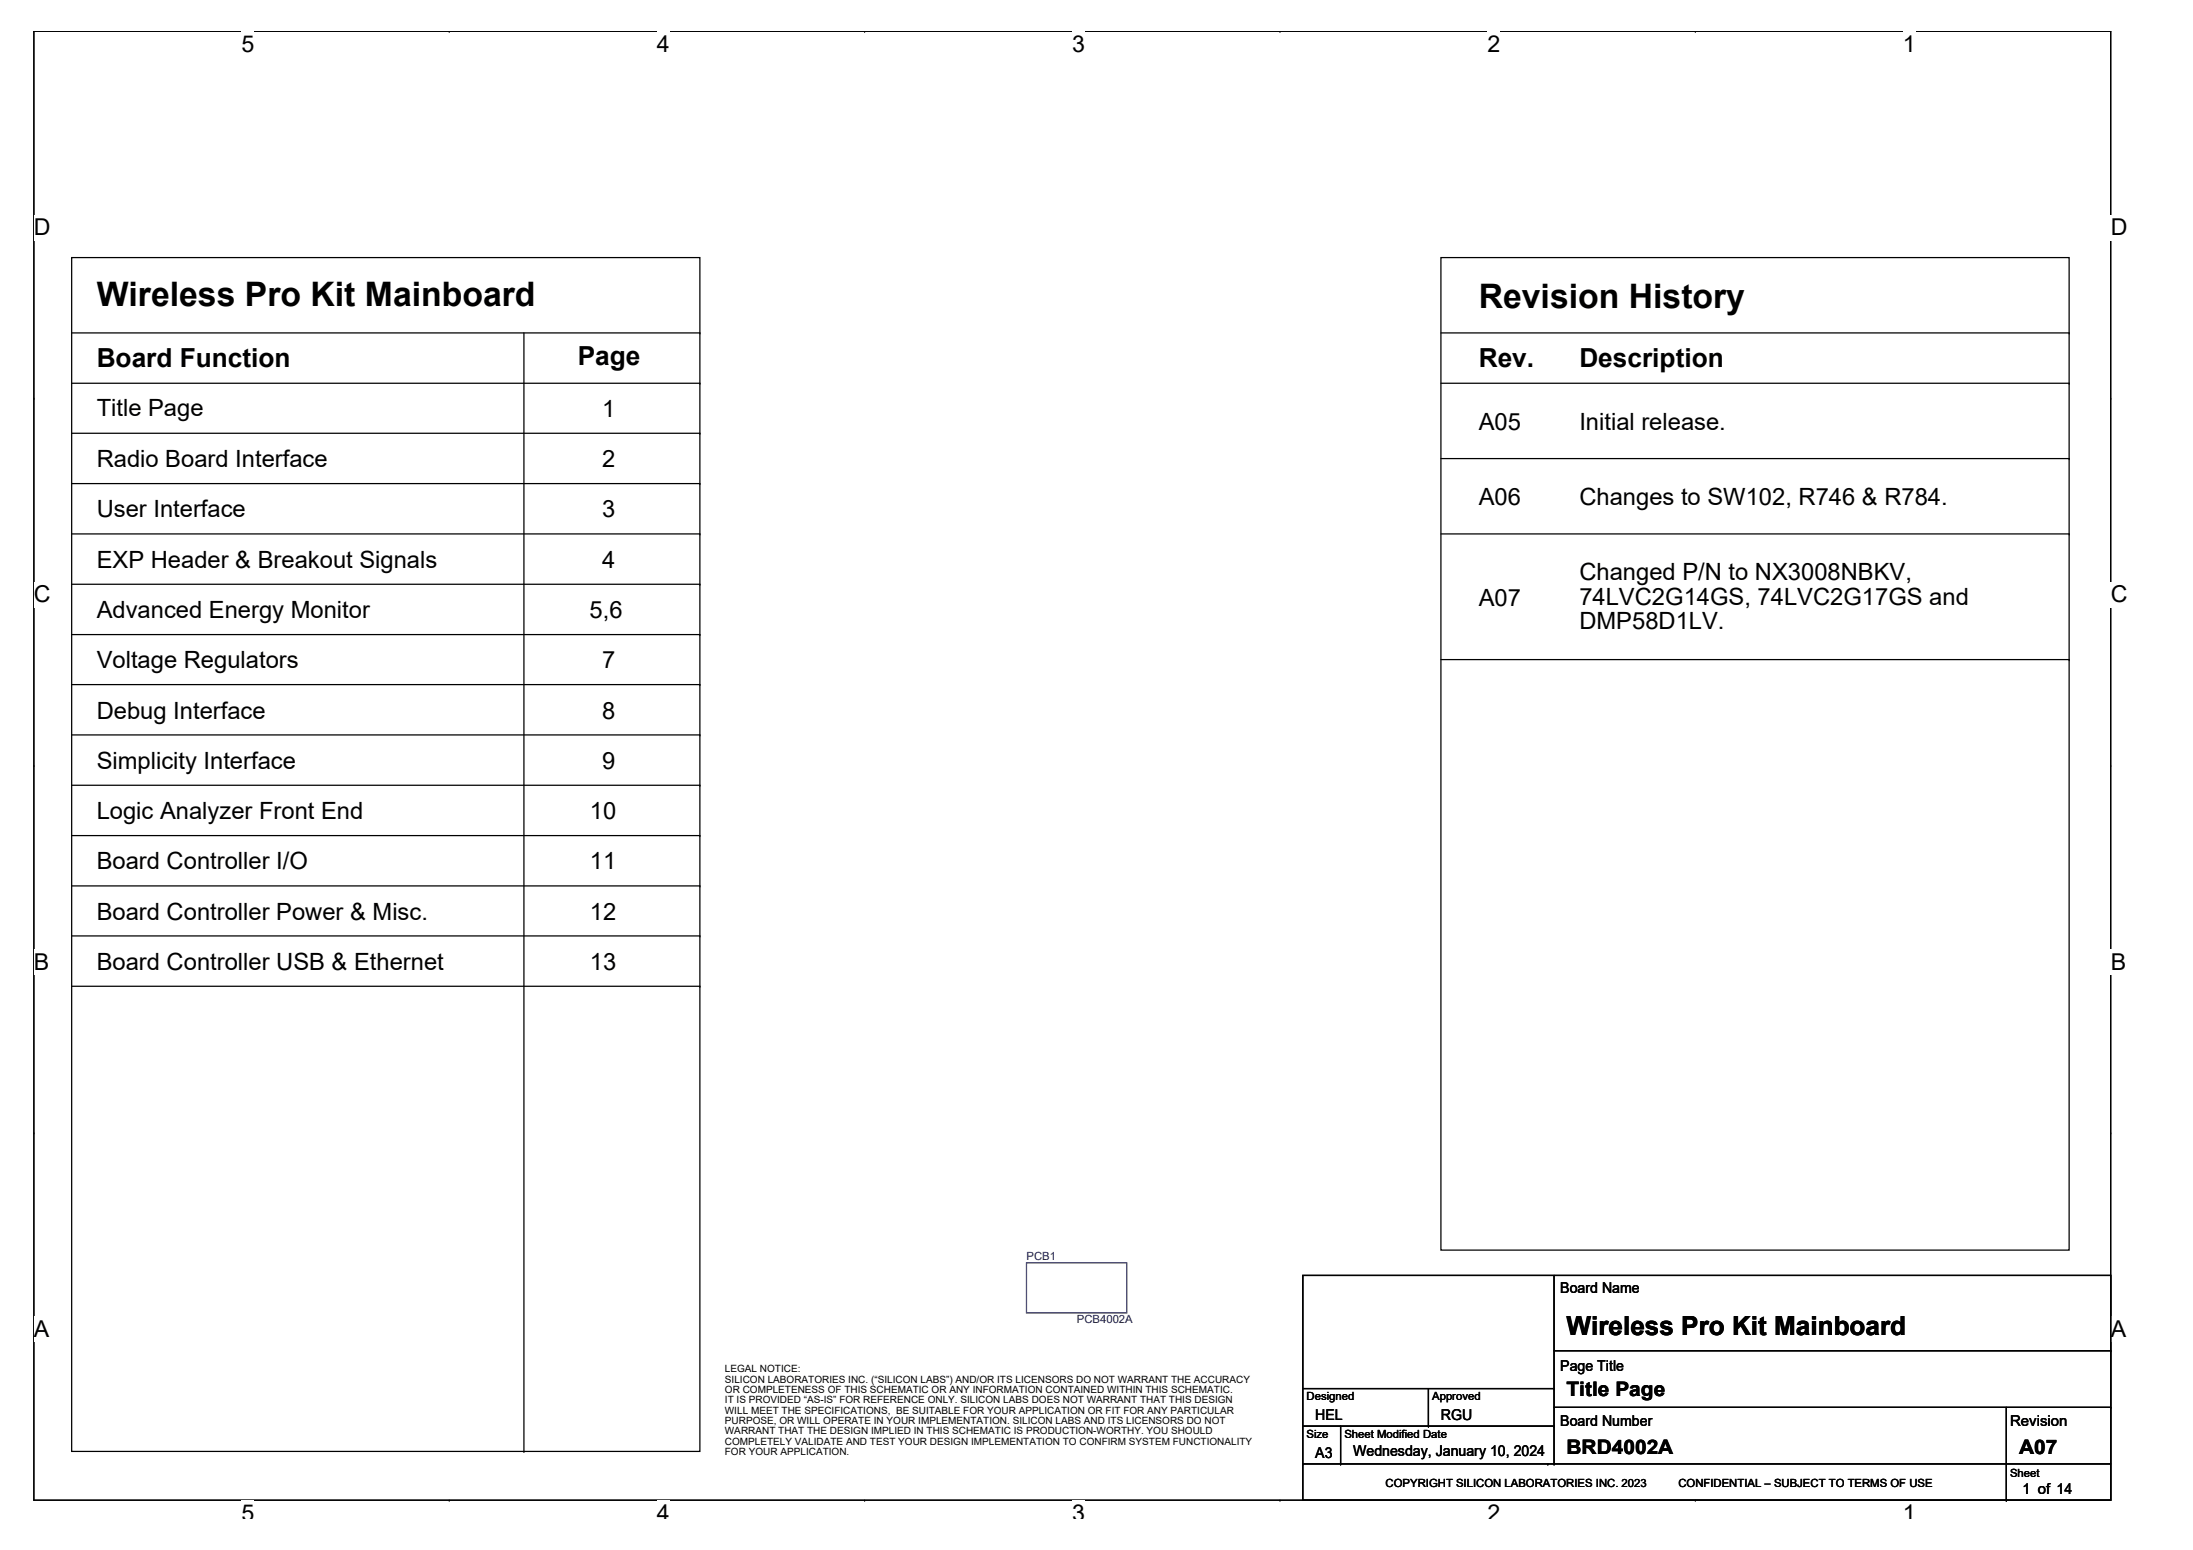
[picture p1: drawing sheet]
<svg xmlns="http://www.w3.org/2000/svg" width="297mm" height="210mm" viewBox="0 0 297 210" stroke-linecap="round" stroke-linejoin="round" font-family="sans-serif">
<defs><g id="words">
<g font-size="4.6">
<text x="13.1" y="41.5">Wireless Pro Kit Mainboard</text>
<text x="200.3" y="41.7">Revision History</text>
</g>
<g font-size="3.6">
<text x="13.1" y="49.7">Board Function</text>
<text x="78.2" y="49.4">Page</text>
<text x="200.3" y="49.7">Rev.</text>
<text x="213.9" y="49.7">Description</text>
<text x="212.2" y="180.8">Wireless Pro Kit Mainboard</text>
</g>
<g font-size="3.2">
<text x="13.1" y="56.3">Title Page</text>
<text x="81.5" y="56.5">1</text>
<text x="200.3" y="58.2">A05</text>
<text x="213.9" y="58.2">Initial release.</text>
<text x="13.1" y="63.3">Radio Board Interface</text>
<text x="81.5" y="63.3">2</text>
<text x="13.1" y="70.1">User Interface</text>
<text x="81.5" y="70.1">3</text>
<text x="200.3" y="68.4">A06</text>
<text x="213.9" y="68.4">Changes to SW102, R746 &amp; R784.</text>
<text x="13.1" y="76.9">EXP Header &amp; Breakout Signals</text>
<text x="81.5" y="76.9">4</text>
<text x="13.1" y="83.7">Advanced Energy Monitor</text>
<text x="79.9" y="83.7">5,6</text>
<text x="200.3" y="82">A07</text>
<text x="213.9" y="78.6">Changed P/N to NX3008NBKV,</text>
<text x="213.9" y="81.9">74LVC2G14GS, 74LVC2G17GS and</text>
<text x="213.9" y="85.2">DMP58D1LV.</text>
<text x="13.1" y="90.5">Voltage Regulators</text>
<text x="81.5" y="90.5">7</text>
<text x="13.1" y="97.3">Debug Interface</text>
<text x="81.5" y="97.3">8</text>
<text x="13.1" y="104.1">Simplicity Interface</text>
<text x="81.5" y="104.1">9</text>
<text x="13.1" y="110.9">Logic Analyzer Front End</text>
<text x="79.9" y="110.9">10</text>
<text x="13.1" y="117.7">Board Controller I/O</text>
<text x="79.9" y="117.7">11</text>
<text x="13.1" y="124.5">Board Controller Power &amp; Misc.</text>
<text x="79.9" y="124.5">12</text>
<text x="13.1" y="131.4">Board Controller USB &amp; Ethernet</text>
<text x="79.9" y="131.4">13</text>
</g>
<g font-size="3.1">
<text x="32.7" y="7">5</text>
<text x="89" y="7">4</text>
<text x="145.2" y="7">3</text>
<text x="201.5" y="7">2</text>
<text x="257.7" y="7">1</text>
<text x="4.6" y="31.9">D</text>
<text x="285.9" y="31.9">D</text>
<text x="4.6" y="81.6">C</text>
<text x="285.9" y="81.6">C</text>
<text x="4.6" y="131.3">B</text>
<text x="285.9" y="131.3">B</text>
<text x="4.6" y="181.1">A</text>
<text x="285.9" y="181.1">A</text>
<text x="32.7" y="206">5</text>
<text x="89" y="206">4</text>
<text x="145.2" y="206">3</text>
<text x="201.5" y="206">2</text>
<text x="257.7" y="206">1</text>
</g>
<g font-size="2.7">
<text x="212.2" y="189">Title Page</text>
<text x="212.2" y="196.8">BRD4002A</text>
<text x="273.5" y="196.8">A07</text>
</g>
<g font-size="2">
<text x="211.3" y="175.1">Board Name</text>
<text x="211.3" y="185.7">Page Title</text>
<text x="178.2" y="197.4">A3</text>
<text x="178.2" y="192.3">HEL</text>
<text x="183.3" y="197.2">Wednesday, January 10, 2024</text>
<text x="195.2" y="192.3">RGU</text>
<text x="211.3" y="193.2">Board Number</text>
<text x="272.3" y="193.2">Revision</text>
<text x="274" y="202.4">1 of 14</text>
</g>
<g font-size="1.5" fill="#000080">
<text x="139" y="170.7">PCB1</text>
<text x="145.9" y="179.2">PCB4002A</text>
</g>
<g font-size="1.5">
<text x="177" y="189.6">Designed</text>
<text x="194" y="189.6">Approved</text>
<text x="177" y="194.7">Size</text>
<text x="182.1" y="194.7">Sheet Modified Date</text>
<text x="187.7" y="201.3">COPYRIGHT SILICON LABORATORIES INC. 2023</text>
<text x="227.3" y="201.3">CONFIDENTIAL – SUBJECT TO TERMS OF USE</text>
<text x="272.3" y="200">Sheet</text>
</g>
<g font-size="1.4">
<text x="98.2" y="185.8">LEGAL NOTICE:</text>
<text x="98.2" y="187.2">SILICON LABORATORIES INC. (“SILICON LABS”) AND/OR ITS LICENSORS DO NOT WARRANT THE ACCURACY</text>
<text x="98.2" y="188.6">OR COMPLETENESS OF THIS SCHEMATIC OR ANY INFORMATION CONTAINED WITHIN THIS SCHEMATIC.</text>
<text x="98.2" y="190">IT IS PROVIDED “AS-IS” FOR REFERENCE ONLY. SILICON LABS DOES NOT WARRANT THAT THIS DESIGN</text>
<text x="98.2" y="191.4">WILL MEET THE SPECIFICATIONS, BE SUITABLE FOR YOUR APPLICATION OR FIT FOR ANY PARTICULAR</text>
<text x="98.2" y="192.8">PURPOSE, OR WILL OPERATE IN YOUR IMPLEMENTATION. SILICON LABS AND ITS LICENSORS DO NOT</text>
<text x="98.2" y="194.2">WARRANT THAT THE DESIGN IMPLIED IN THIS SCHEMATIC IS PRODUCTION-WORTHY. YOU SHOULD</text>
<text x="98.2" y="195.6">COMPLETELY VALIDATE AND TEST YOUR DESIGN IMPLEMENTATION TO CONFIRM SYSTEM FUNCTIONALITY</text>
<text x="98.2" y="197">FOR YOUR APPLICATION.</text>
</g>
</g></defs>
<path d="M4.6 4.2h281.3v199h-281.3z" fill="none" stroke="#000" stroke-width=".17"/>
<g fill="#fff">
<path d="M32.7 4.2h1.7v3.5h-1.7z"/>
<path d="M32.7 203.2h1.7v2.5h-1.7z"/>
</g>
<path d="M60.8 4.2h.1M60.8 203.2h.1" fill="none" stroke="#000" stroke-width=".17"/>
<g fill="#fff">
<path d="M89 4.2h1.7v3.5h-1.7z"/>
<path d="M89 203.2h1.7v2.5h-1.7z"/>
</g>
<path d="M117.1 4.2h.1M117.1 203.2h.1" fill="none" stroke="#000" stroke-width=".17"/>
<g fill="#fff">
<path d="M145.2 4.2h1.8v3.5h-1.8z"/>
<path d="M145.2 203.2h1.8v2.5h-1.8z"/>
</g>
<path d="M173.4 4.2h.1M173.4 203.2h.1" fill="none" stroke="#000" stroke-width=".17"/>
<g fill="#fff">
<path d="M201.5 4.2h1.7v3.5h-1.7z"/>
<path d="M201.5 203.2h1.7v2.5h-1.7z"/>
</g>
<path d="M229.6 4.2h.1M229.6 203.2h.1" fill="none" stroke="#000" stroke-width=".17"/>
<g fill="#fff">
<path d="M257.7 4.2h1.8v3.5h-1.8z"/>
<path d="M257.7 203.2h1.8v2.5h-1.8z"/>
<path d="M4.6 29.1h2.2v3.5h-2.2z"/>
<path d="M285.9 29.1h2.2v3.5h-2.2z"/>
<path d="M4.6 78.8h2.2v3.5h-2.2z"/>
<path d="M285.9 78.8h2.2v3.5h-2.2z"/>
</g>
<path d="M4.6 53.9h.1M285.9 53.9h.1" fill="none" stroke="#000" stroke-width=".17"/>
<g fill="#fff">
<path d="M4.6 128.5h2.1v3.5h-2.1z"/>
<path d="M285.9 128.5h2.1v3.5h-2.1z"/>
</g>
<path d="M4.6 103.7h.1M285.9 103.7h.1" fill="none" stroke="#000" stroke-width=".17"/>
<path d="M4.6 103.7h.1M285.9 103.7h.1" fill="none" stroke="#000" stroke-width=".14"/>
<g fill="#fff">
<path d="M4.6 178.3h2.1v3.4h-2.1z"/>
<path d="M285.9 178.3h2.1v3.4h-2.1z"/>
</g>
<g fill="none" stroke="#000" stroke-width=".17">
<path d="M9.7 34.9h85.1v161.7h-85.1zM195.2 34.9h85.1v134.4h-85.1zM9.7 51.9h85.1M9.7 45.1h85.1M9.7 58.7h85.1M71 45.1v151.5M94.8 45.1h.1M94.8 51.9h.1M94.8 58.7h.1M195.2 51.9h85.1M195.2 45.1h85.1M280.3 51.9h.1"/>
<path d="M280.3 45.1h.1M9.7 65.5h85.1M9.7 72.3h85.1M9.7 79.1h85.1M94.8 65.5h.1M94.8 72.3h.1M94.8 79.1h.1M195.2 62.1h85.1M195.2 72.3h85.1M280.3 62.1h.1M280.3 72.3h.1M9.7 85.9h85.1"/>
<path d="M9.7 92.7h85.1M9.7 99.5h85.1M94.8 85.9h.1M94.8 92.7h.1M94.8 99.5h.1M195.2 89.3h85.1M280.3 89.3h.1M9.7 106.3h85.1M9.7 113.2h85.1M9.7 120h85.1M94.8 106.3h.1M94.8 113.2h.1"/>
<path d="M94.8 120h.1M9.7 126.7h85.1M9.7 133.6h85.1M94.8 126.7h.1M94.8 133.6h.1M4.6 153.4h.1M285.9 153.4h.1M176.5 172.7h109.4v30.5h-109.4zM210.5 172.7v25.5M71 196.6h.1M176.5 198.2h.1M176.5 198.2h109.4"/>
<path d="M176.5 193.1h34M176.5 188h34M181.6 198.2h.1M181.6 193.1v5.1M193.5 193.1h.1M193.5 188v5.1M209.6 198.2h.1M210.5 198.2h.1M210.5 193.1h.1M210.5 188h.1M210.5 182.9h75.4M210.5 190.6h75.4"/>
<path d="M271.8 190.6v12.6M285.9 182.9h.1M285.9 190.6h.1M271.8 203.2h.1"/>
</g>
<path d="M139 171h13.6v6.8h-13.6z" fill="none" stroke="#00f" stroke-width=".17"/>
<use href="#words"/>
</svg>
